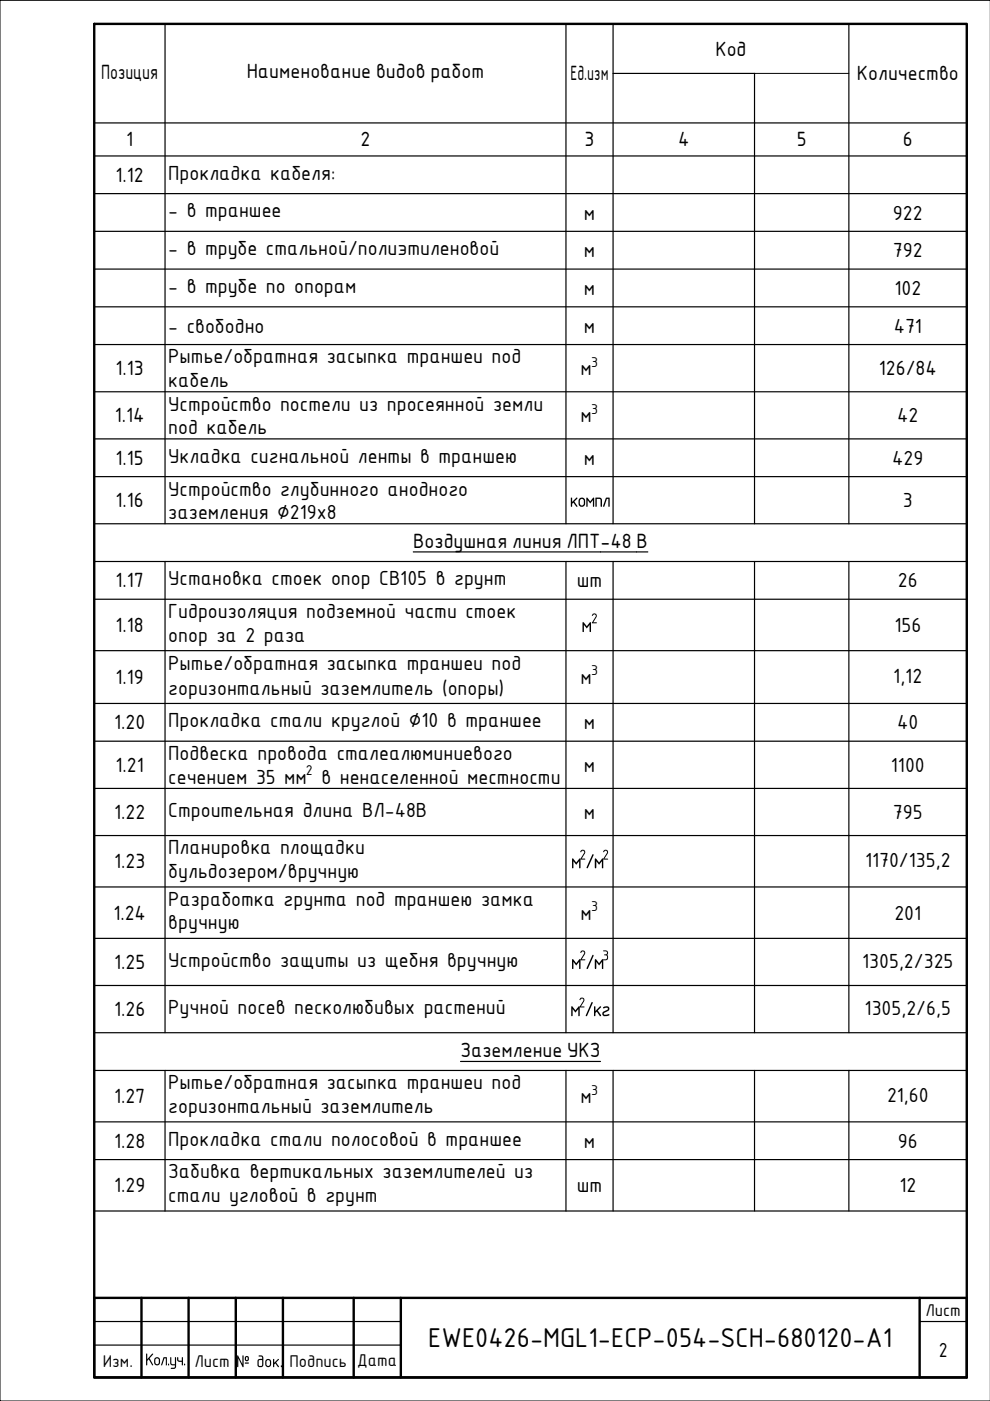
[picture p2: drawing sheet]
<svg xmlns="http://www.w3.org/2000/svg" width="210mm" height="297mm" viewBox="0 0 210 297" stroke-linecap="round" stroke-linejoin="round" font-family="sans-serif">
<defs><g id="words">
<text font-size="6.2" x="90.8" y="285.6">EWE0426-MGL1-ECP-054-SCH-680120-A1</text>
<g font-size="4.7">
<text x="35.7" y="38.1">Прокладка кабеля:</text>
<text x="35.7" y="46.1">- в траншее</text>
<text x="123.8" y="46.6">м</text>
<text x="189.3" y="46.6">922</text>
<text x="35.7" y="54.1">- в трубе стальной/полиэтиленовой</text>
<text x="123.8" y="54.6">м</text>
<text x="189.3" y="54.6">792</text>
<text x="35.7" y="62.1">- в трубе по опорам</text>
<text x="123.8" y="62.6">м</text>
<text x="189.6" y="62.6">102</text>
<text x="35.7" y="70.6">- свободно</text>
<text x="123.8" y="70.6">м</text>
<text x="189.5" y="70.6">471</text>
<text x="35.7" y="77.1">Рытье/обратная засыпка траншеи под</text>
<text x="35.7" y="82">кабель</text>
<text x="123.1" y="79.6">м</text>
<text x="35.7" y="87.1">Устройство постели из просеянной земли</text>
<text x="123.1" y="89.6">м</text>
<text x="190.2" y="89.6">42</text>
<text x="35.7" y="92.1">под кабель</text>
<text x="35.7" y="98.1">Укладка сигнальной ленты в траншею</text>
<text x="123.8" y="98.6">м</text>
<text x="189.2" y="98.6">429</text>
<text x="35.7" y="105.1">Устройство глубинного анодного</text>
<text x="191.4" y="107.6">3</text>
<text x="35.7" y="110.1">заземления ∅219х8</text>
<text x="35.7" y="124.1">Установка стоек опор СВ105 в грунт</text>
<text x="122.3" y="124.6">шт</text>
<text x="190.4" y="124.6">26</text>
<text x="35.7" y="131">Гидроизоляция подземной части стоек</text>
<text x="35.7" y="136">опор за 2 раза</text>
<text x="123.2" y="134">м</text>
<text x="189.6" y="134">156</text>
<text x="35.7" y="142">Рытье/обратная засыпка траншеи под</text>
<text x="35.7" y="147.3">горизонтальный заземлитель (опоры)</text>
<text x="123.1" y="145.1">м</text>
<text x="35.7" y="154.2">Прокладка стали круглой ∅10 в траншее</text>
<text x="123.8" y="154.7">м</text>
<text x="190.2" y="154.7">40</text>
<text x="35.7" y="161.1">Подвеска провода сталеалюминиевого</text>
<text x="35.7" y="166.1">сечением 35 мм в ненаселенной местности</text>
<text x="123.8" y="163.6">м</text>
<text x="188.9" y="163.6">1100</text>
<text x="35.7" y="173.2">Строительная длина ВЛ-48В</text>
<text x="123.8" y="173.7">м</text>
<text x="189.3" y="173.7">795</text>
<text x="35.7" y="181.2">Планировка площадки</text>
<text x="121" y="184.1">м/м</text>
<text x="183.4" y="183.8">1170/135,2</text>
<text x="35.7" y="186.1">бульдозером/вручную</text>
<text x="35.7" y="192.1">Разработка грунта под траншею замка</text>
<text x="35.7" y="197">вручную</text>
<text x="123.1" y="195">м</text>
<text x="189.6" y="195">201</text>
<text x="35.7" y="205">Устройство защиты из щебня вручную</text>
<text x="121" y="205.5">м/м</text>
<text x="182.8" y="205.2">1305,2/325</text>
<text x="35.7" y="215">Ручной посев песколюбивых растений</text>
<text x="120.8" y="215.5">м/кг</text>
<text x="183.3" y="215.1">1305,2/6,5</text>
<text x="35.7" y="231">Рытье/обратная засыпка траншеи под</text>
<text x="123.1" y="233.9">м</text>
<text x="188.1" y="233.6">21,60</text>
<text x="35.7" y="236">горизонтальный заземлитель</text>
<text x="35.7" y="242.9">Прокладка стали полосовой в траншее</text>
<text x="123.8" y="243.4">м</text>
<text x="190.4" y="243.4">96</text>
<text x="35.7" y="249.9">Забивка вертикальных заземлителей из</text>
<text x="35.7" y="254.9">стали угловой в грунт</text>
<text x="122.3" y="252.8">шт</text>
<text x="190.7" y="252.8">12</text>
<text x="199" y="287.6">2</text>
</g>
<text font-size="4.3" x="120.7" y="107.4">компл</text>
<g font-size="4.2">
<text x="151.7" y="11.8">Код</text>
<text x="21.4" y="16.8">Позиция</text>
<text x="52.3" y="16.6">Наименование видов работ</text>
<text x="120.9" y="17.1">Ед.изм</text>
<text x="181.7" y="17.1">Количество</text>
<text x="26.7" y="31.1">1</text>
<text x="76.4" y="31.1">2</text>
<text x="123.9" y="31.1">3</text>
<text x="143.8" y="31.1">4</text>
<text x="168.9" y="31.1">5</text>
<text x="191.4" y="31.1">6</text>
<text x="24.5" y="38.6">1.12</text>
<text x="24.5" y="79.6">1.13</text>
<text x="186.3" y="79.6">126/84</text>
<text x="24.3" y="89.6">1.14</text>
<text x="24.5" y="98.6">1.15</text>
<text x="24.5" y="107.6">1.16</text>
<text x="87.6" y="116.1">Воздушная линия ЛПТ-48 В</text>
<text x="24.5" y="124.6">1.17</text>
<text x="24.5" y="134">1.18</text>
<text x="24.5" y="145.1">1.19</text>
<text x="189.4" y="144.7">1,12</text>
<text x="24.2" y="154.7">1.20</text>
<text x="24.5" y="163.6">1.21</text>
<text x="24.2" y="173.7">1.22</text>
<text x="24.2" y="184.1">1.23</text>
<text x="24" y="195">1.24</text>
<text x="24.2" y="205.5">1.25</text>
<text x="24.2" y="215.5">1.26</text>
<text x="97.6" y="224.2">Заземление УКЗ</text>
<text x="24.2" y="233.9">1.27</text>
<text x="24.2" y="243.4">1.28</text>
<text x="24.2" y="252.8">1.29</text>
</g>
<g font-size="3.9">
<text x="196.2" y="278.9">Лист</text>
<text x="21.8" y="289.9">Изм.</text>
<text x="30.7" y="289.5">Кол.уч.</text>
<text x="41.2" y="289.9">Лист</text>
<text x="50" y="289.9">№ док .</text>
<text x="61.4" y="289.9">Подпись</text>
<text x="75.7" y="289.7">Дата</text>
</g>
<g font-size="3.3">
<text x="125.3" y="77.7">3</text>
<text x="125.3" y="87.7">3</text>
<text x="125.3" y="132.2">2</text>
<text x="125.3" y="143.2">3</text>
<text x="64.9" y="164.3">2</text>
<text x="122.8" y="182.3">2</text>
<text x="127.7" y="182.3">2</text>
<text x="125.3" y="193.2">3</text>
<text x="122.8" y="203.6">2</text>
<text x="127.7" y="203.6">3</text>
<text x="122.7" y="213.6">2</text>
<text x="125.3" y="232.1">3</text>
</g>
</g></defs>
<g fill="none" stroke="#000" stroke-width=".25">
<path d="M20 5.1h185v251.7h-185zM35 5.1v105.9M120 5.1v105.9M130 5.1v105.9M130 15.6h30v95.4M180 5.1v105.9M20 33.1h185M20 26.1h185M20 41h185M20 49.1h185M20 57.1h185M20 65.1h185"/>
<path d="M20 73.1h185M20 83.1h185M20 93.1h185M20 101.1h185M20 111h185M20 119h185M35 119v100M87.6 117h49.8M120 119v100M130 119v100M160 119v100M180 119v100"/>
<path d="M20 138h185M20 127h185M20 149.1h185M20 157.1h185M20 177.2h185M20 167.2h185M20 188.1h185M20 199h185M20 208.9h185M20 219h185M20 237.9h185M20 227h185"/>
<path d="M35 227v29.8M97.6 225.1h29.7M120 227v29.8M130 227v29.8M160 227v29.8M180 227v29.8M20 245.9h185M20 280.2h65M20 285.2h65M195 280.2h10"/>
</g>
<path d="M160 15.6h20M210 .1h-210v296.9h210" fill="none" stroke="#000" stroke-width=".21"/>
<path d="M20 5.1h185v286.9h-185zM20 275.2h185v16.8h-185zM30 275.2v16.8M40 275.2v16.8M50 275.2v16.8M60 275.2v16.8M75 275.2v16.8M85 275.2v16.8M195 275.2v16.8" fill="none" stroke="#000" stroke-width=".51"/>
<use href="#words"/>
</svg>
